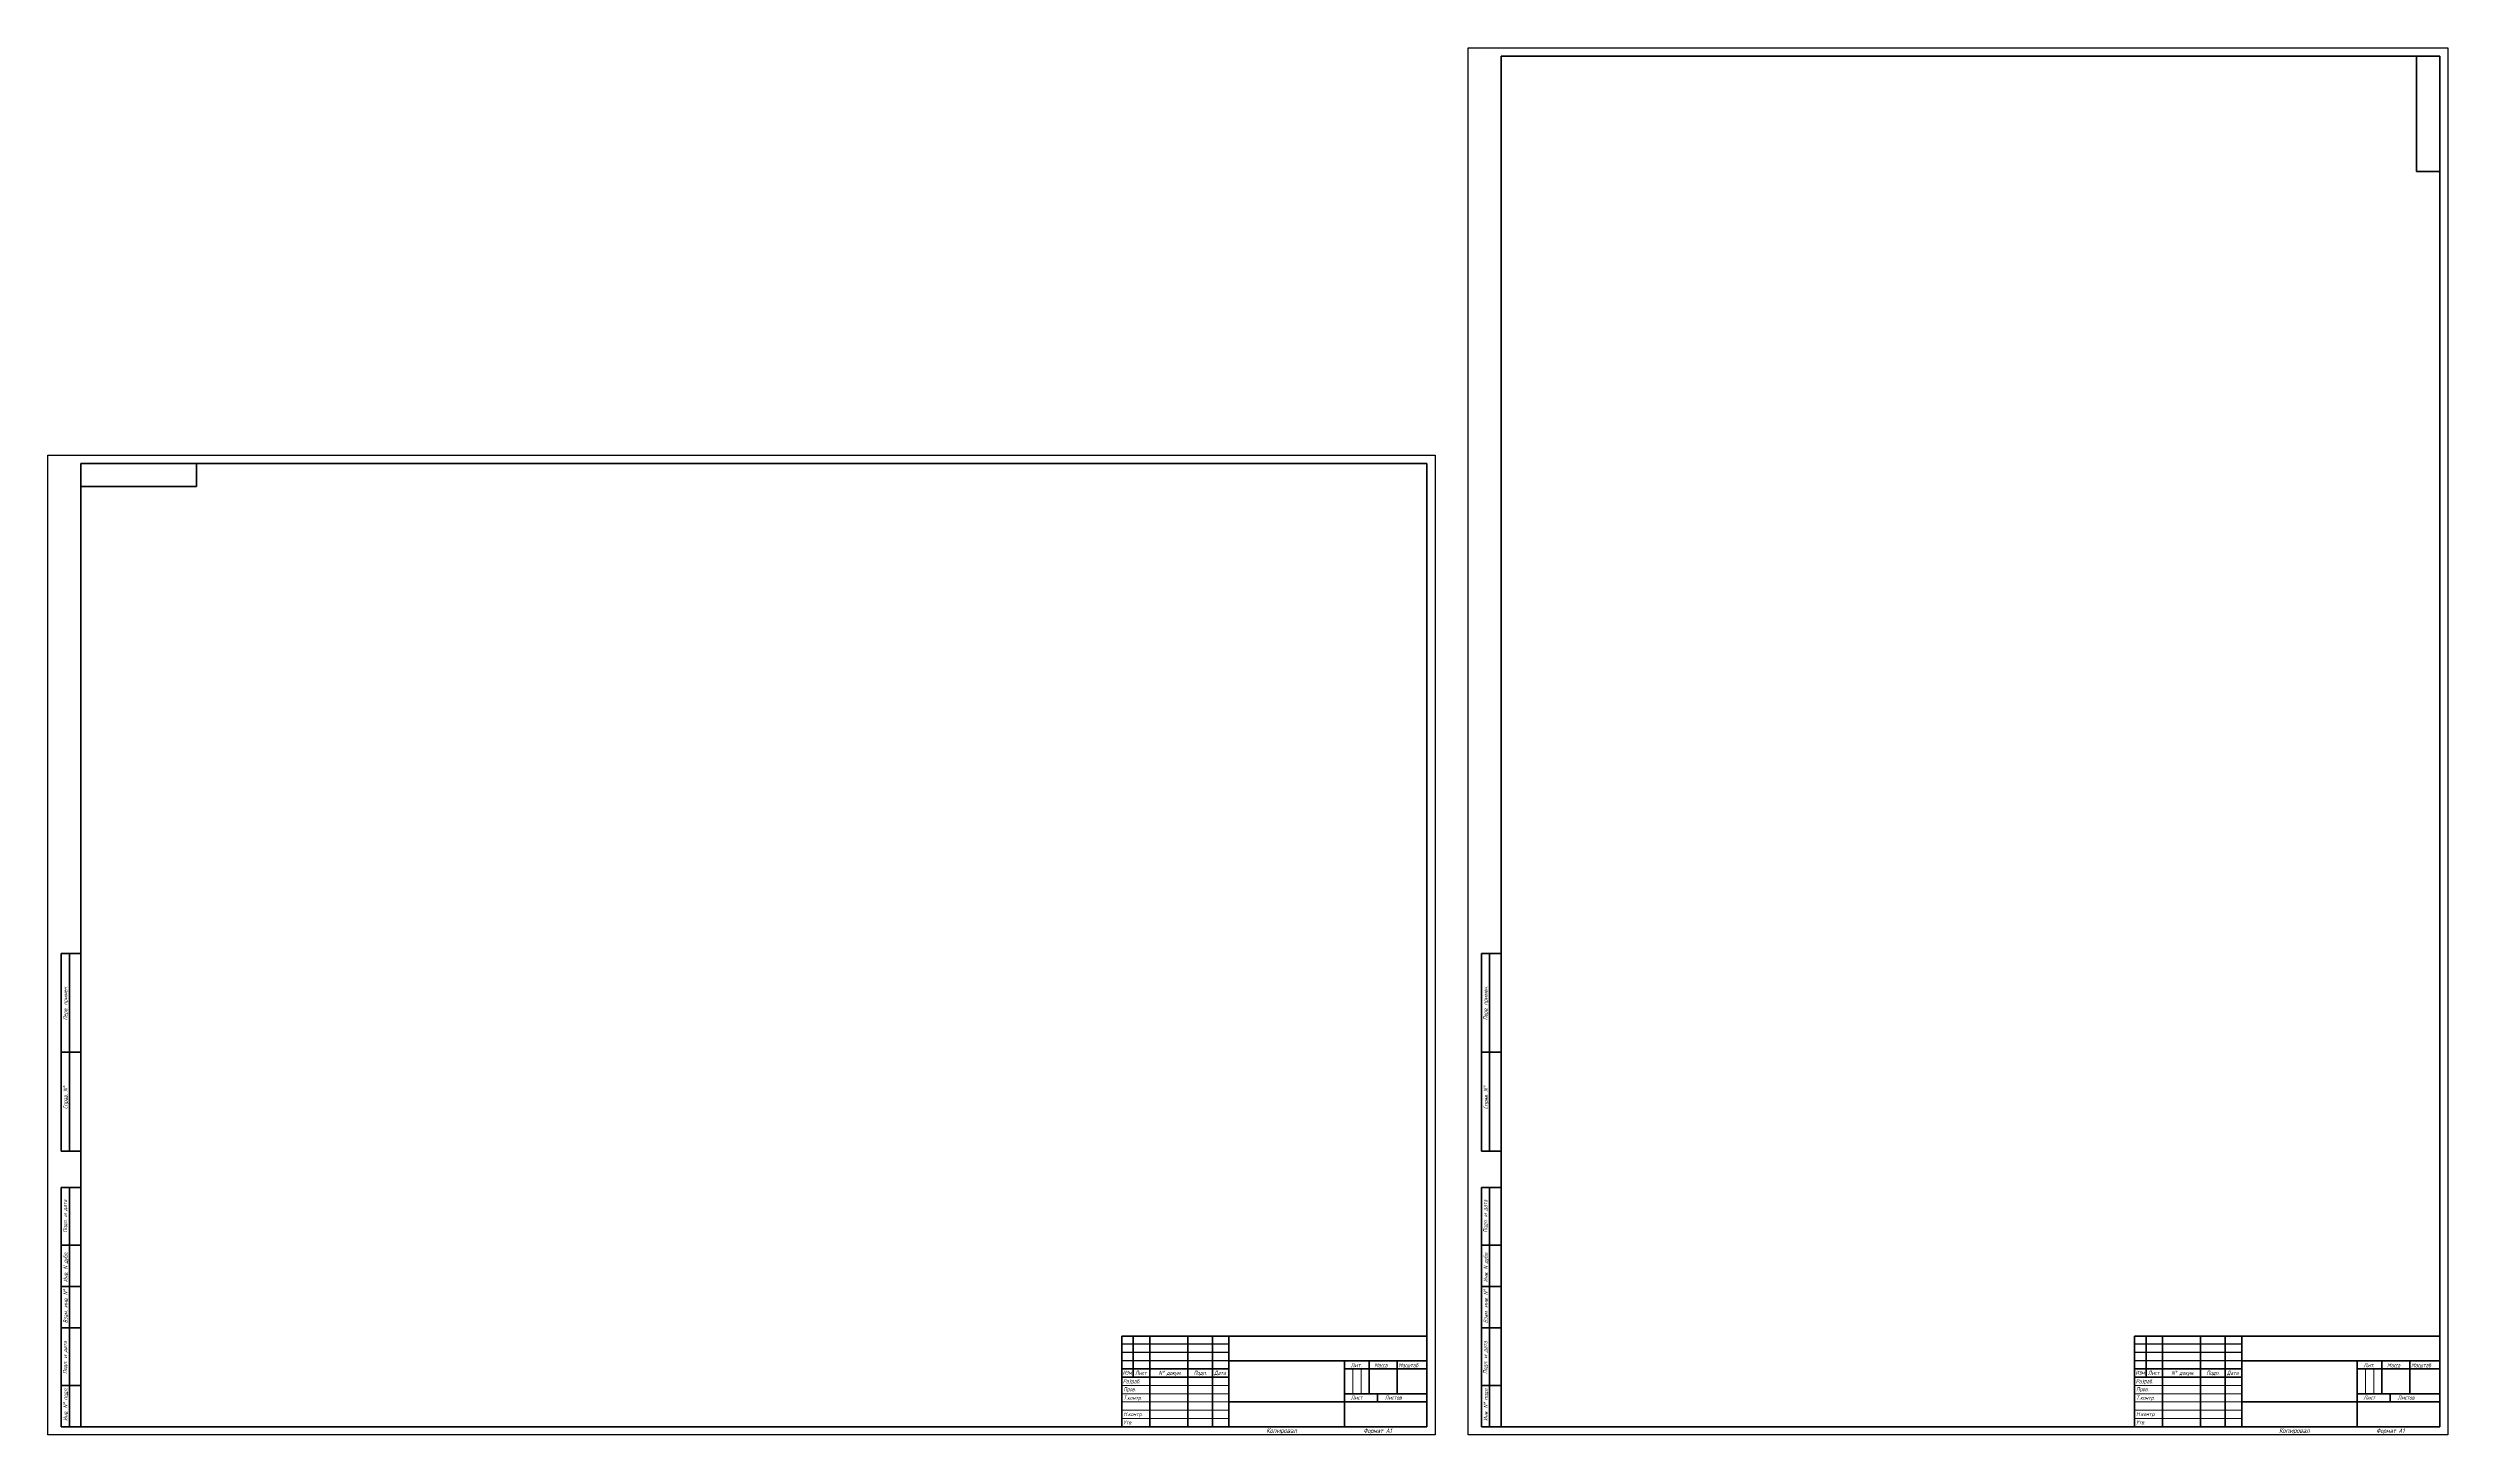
# Model space of a CAD drawing. Extents: x 1752 to 3207, y 74 to 915.
import ezdxf

# ---------------------------------------------------------------- set-up
doc = ezdxf.new("R2010")
doc.units = 0
doc.header["$MEASUREMENT"] = 0
doc.layers.get('0').update_dxf_attribs({"linetype": 'CONTINUOUS'})
doc.layers.add('KONTUR', color=7, linetype='CONTINUOUS')
for name, color, linetype, lineweight in [('Основная', 7, 'CONTINUOUS', 40), ('текст', 7, 'CONTINUOUS', 30), ('тонкая', 7, 'CONTINUOUS', 20)]:
    doc.layers.add(name, color=color, linetype=linetype, lineweight=lineweight)
doc.styles.add('стиль1', font='romans.shx', dxfattribs={"width": 0.75, "oblique": 15, "height": 3.5})

msp = doc.modelspace()

# ---------------------------------------------------------------- linework, layer by layer
for p, q in [((2467.5, 128.6), (2402.5, 128.6)), ((2467.5, 123.6), (2402.5, 123.6)), ((2467.5, 118.6), (2402.5, 118.6)), ((3081.5, 128.6), (3016.5, 128.6)), ((3081.5, 123.6), (3016.5, 123.6)), ((3081.5, 118.6), (3016.5, 118.6)), ((2537.5, 78.6), (2537.5, 78.6)), ((3151.5, 78.6), (3151.5, 78.6))]:
    msp.add_line(p, q)
at = {"lineweight": 50}
for p, q in [((2467.5, 113.6), (2402.5, 113.6)), ((2467.5, 108.6), (2402.5, 108.6)), ((3081.5, 113.6), (3016.5, 113.6)), ((3081.5, 108.6), (3016.5, 108.6))]:
    msp.add_line(p, q, dxfattribs=at)
at = {"layer": 'KONTUR'}
for p, q in [((2612.5, 73.6), (2612.5, 914.6)), ((2612.5, 914.6), (3206.5, 914.6)), ((3206.5, 914.6), (3206.5, 73.6)), ((1751.5, 73.6), (1751.5, 667.6)), ((1751.5, 667.6), (2592.5, 667.6)), ((2592.5, 667.6), (2592.5, 73.6)), ((2592.5, 73.6), (1751.5, 73.6)), ((3206.5, 73.6), (2612.5, 73.6))]:
    msp.add_line(p, q, dxfattribs=at)
at = {"layer": 'Основная'}
for p, q in [((2632.5, 118.6), (2632.5, 909.6)), ((3201.5, 909.6), (2632.5, 909.6)), ((3187.5, 839.6), (3187.5, 909.6)), ((3201.5, 78.6), (3201.5, 909.6)), ((3187.5, 839.6), (3201.5, 839.6)), ((1771.5, 118.6), (1771.5, 662.6)), ((2587.5, 662.6), (1771.5, 662.6)), ((1841.5, 648.6), (1841.5, 662.6)), ((2587.5, 78.6), (2587.5, 662.6)), ((1841.5, 648.6), (1771.5, 648.6)), ((1759.5, 365.6), (1759.5, 245.6)), ((1771.5, 365.6), (1759.5, 365.6)), ((1764.5, 245.6), (1764.5, 365.6)), ((2620.5, 365.6), (2620.5, 245.6)), ((2632.5, 365.6), (2620.5, 365.6)), ((2625.5, 245.6), (2625.5, 365.6)), ((1771.5, 305.6), (1759.5, 305.6)), ((2632.5, 305.6), (2620.5, 305.6)), ((1771.5, 245.6), (1759.5, 245.6)), ((2632.5, 245.6), (2620.5, 245.6)), ((1759.5, 78.6), (1759.5, 223.6)), ((1771.5, 223.6), (1759.5, 223.6)), ((1764.5, 78.6), (1764.5, 223.6)), ((2620.5, 78.6), (2620.5, 223.6)), ((2632.5, 223.6), (2620.5, 223.6)), ((2625.5, 78.6), (2625.5, 223.6)), ((1771.5, 188.6), (1759.5, 188.6)), ((2632.5, 188.6), (2620.5, 188.6)), ((1771.5, 163.6), (1759.5, 163.6)), ((2632.5, 163.6), (2620.5, 163.6)), ((1771.5, 138.6), (1759.5, 138.6)), ((2402.5, 133.6), (2402.5, 78.6)), ((2587.5, 133.6), (2402.5, 133.6)), ((2409.5, 108.6), (2409.5, 133.6)), ((2419.5, 133.6), (2419.5, 78.6)), ((2442.5, 78.6), (2442.5, 133.6)), ((2457.5, 133.6), (2457.5, 78.6)), ((2467.5, 133.6), (2467.5, 78.6)), ((2632.5, 138.6), (2620.5, 138.6)), ((3016.5, 133.6), (3016.5, 78.6)), ((3201.5, 133.6), (3016.5, 133.6)), ((3023.5, 108.6), (3023.5, 133.6)), ((3033.5, 133.6), (3033.5, 78.6)), ((3056.5, 78.6), (3056.5, 133.6)), ((3071.5, 133.6), (3071.5, 78.6)), ((3081.5, 133.6), (3081.5, 78.6)), ((1771.5, 78.6), (1771.5, 118.6)), ((2467.5, 118.6), (2587.5, 118.6)), ((2537.5, 118.6), (2537.5, 78.6)), ((2552.5, 118.6), (2552.5, 98.6)), ((2569.5, 118.6), (2569.5, 98.6)), ((2632.5, 78.6), (2632.5, 118.6)), ((3081.5, 118.6), (3201.5, 118.6)), ((3151.5, 118.6), (3151.5, 78.6)), ((3166.5, 118.6), (3166.5, 98.6)), ((3183.5, 118.6), (3183.5, 98.6)), ((1771.5, 103.6), (1759.5, 103.6)), ((2537.5, 113.6), (2587.5, 113.6)), ((2632.5, 103.6), (2620.5, 103.6)), ((3151.5, 113.6), (3201.5, 113.6)), ((2587.5, 93.6), (2467.5, 93.6)), ((2587.5, 98.6), (2537.5, 98.6)), ((2557.5, 98.6), (2557.5, 93.6)), ((3201.5, 93.6), (3081.5, 93.6)), ((3201.5, 98.6), (3151.5, 98.6)), ((3171.5, 98.6), (3171.5, 93.6)), ((2587.5, 78.6), (1759.5, 78.6)), ((3201.5, 78.6), (2620.5, 78.6))]:
    msp.add_line(p, q, dxfattribs=at)
at = {"layer": 'тонкая'}
for p, q in [((2402.5, 103.6), (2467.5, 103.6)), ((2542.5, 113.4), (2542.5, 98.6)), ((2547.6, 113.4), (2547.6, 98.6)), ((3016.5, 103.6), (3081.5, 103.6)), ((3156.5, 113.4), (3156.5, 98.6)), ((3161.6, 113.4), (3161.6, 98.6)), ((2467.5, 98.6), (2402.5, 98.6)), ((2467.5, 93.6), (2402.5, 93.6)), ((3081.5, 98.6), (3016.5, 98.6)), ((3081.5, 93.6), (3016.5, 93.6))]:
    msp.add_line(p, q, dxfattribs=at)
for points in [[(2402.5, 88.6), (2467.5, 88.6)], [(3016.5, 88.6), (3081.5, 88.6)], [(2402.5, 83.6), (2467.5, 83.6)], [(3016.5, 83.6), (3081.5, 83.6)]]:
    msp.add_lwpolyline(points, dxfattribs=at)

# ---------------------------------------------------------------- texts
at = {"layer": 'текст', "style": 'стиль1', "oblique": 15, "width": 0.75}
for s, p in [('Перв. примен.', (1763.3, 325.1)), ('Перв. примен.', (2624.3, 325.1)), ('Справ. N%%d', (1763.4, 271.2)), ('Справ. N%%d', (2624.4, 271.2)), ('Подп. и дата', (1763.1, 196.3)), ('Подп. и дата', (2624.1, 196.3)), ('Инв. N дубл.', (1763.4, 166.3)), ('Инв. N дубл.', (2624.4, 166.3)), ('Взам. инв. N%%d', (1763.4, 141.4)), ('Взам. инв. N%%d', (2624.4, 141.4)), ('Подп. и дата', (1763.1, 110.6)), ('Подп. и дата', (2624.1, 110.6)), ('Инв. N%%d подл.', (1763.4, 82.1)), ('Инв. N%%d подл.', (2624.4, 82.1))]:
    msp.add_text(s, height=2.5, rotation=90, dxfattribs=at).set_placement(p)
for s, height, p in [('Лит.', 2.5, (2541.3, 114.6)), ('Масса', 2.5, (2555.6, 114.6)), ('Масштаб', 2.5, (2570.2, 114.6)), ('Лит.', 2.5, (3155.3, 114.6)), ('Масса', 2.5, (3169.6, 114.6)), ('Масштаб', 2.5, (3184.2, 114.6)), ('Изм', 2.5, (2403.1, 110.2)), ('Разраб.', 2.5, (2403.2, 104.9)), ('Пров.', 2.5, (2403.5, 100.1)), ('Лист', 2.5, (2410.6, 110)), ('N%%d докум. ', 2.5, (2424.8, 110)), ('Подп.', 2.5, (2446.1, 110)), ('Дата', 2.5, (2458.5, 110)), ('Изм', 2.5, (3017.1, 110.2)), ('Разраб.', 2.5, (3017.2, 104.9)), ('Пров.', 2.5, (3017.5, 100.1)), ('Лист', 2.5, (3024.6, 110)), ('N%%d докум. ', 2.5, (3038.8, 110)), ('Подп.', 2.5, (3060.1, 110)), ('Дата', 2.5, (3072.5, 110)), ('Н.контр.', 2.5, (2403.5, 85)), ('Т.контр.', 2.5, (2403.5, 94.9)), ('Лист', 2.5, (2541.3, 95)), ('Листов', 2.5, (2562, 95)), ('Н.контр.', 2.5, (3017.5, 85)), ('Т.контр.', 2.5, (3017.5, 94.9)), ('Лист', 2.5, (3155.3, 95)), ('Листов', 2.5, (3176, 95)), ('Утв.', 2.5, (2403.5, 80)), ('Копировал', 3, (2490.1, 74.8)), ('Формат А1', 2.75, (2549, 74.8)), ('Утв.', 2.5, (3017.5, 80)), ('Копировал', 3, (3104.1, 74.8)), ('Формат А1', 2.75, (3163, 74.8))]:
    msp.add_text(s, height=height, dxfattribs=at).set_placement(p)

doc.saveas('drawing.dxf')
